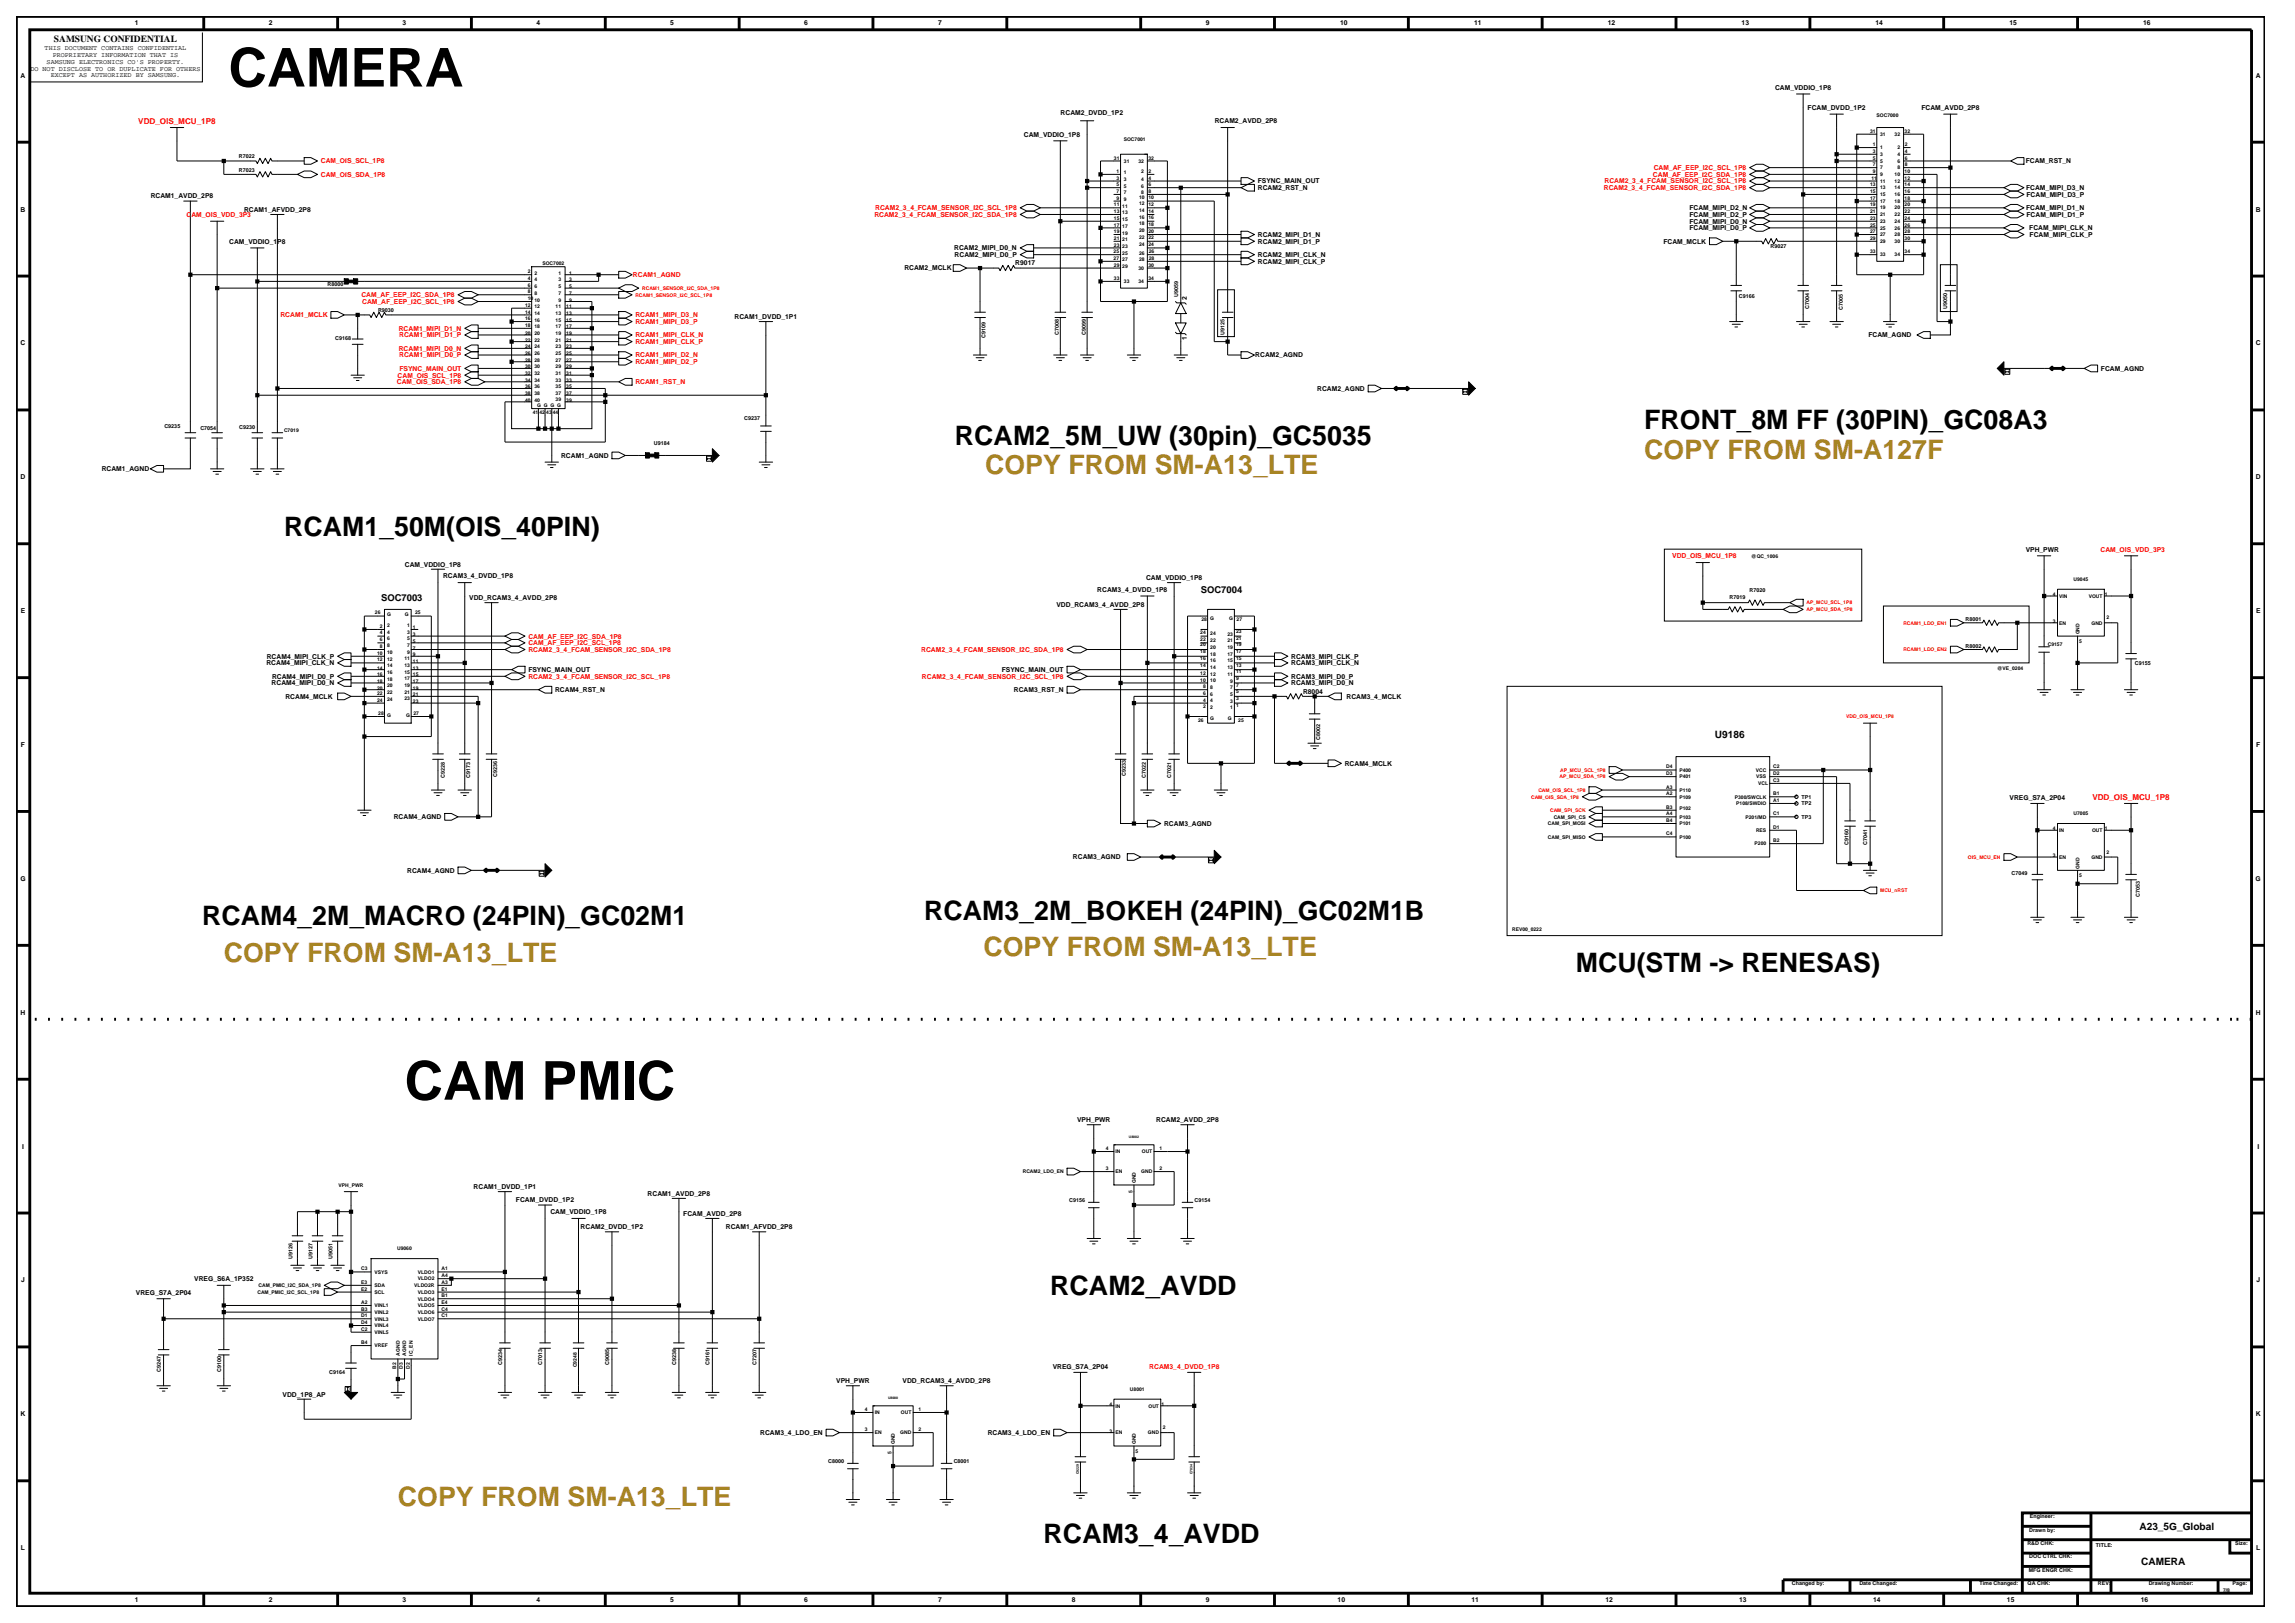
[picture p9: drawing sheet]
<svg xmlns="http://www.w3.org/2000/svg" width="420mm" height="297mm" viewBox="0 0 420 297" stroke-linecap="round" stroke-linejoin="round" font-family="sans-serif">
<defs><g id="words">
<g font-size="9.8">
<text x="41.8" y="15.8">CAMERA</text>
<text x="74" y="201.2">CAM PMIC</text>
</g>
<g font-size="4.9">
<text x="174.8" y="81.5">RCAM2_5M_UW (30pin)_GC5035</text>
<text x="300.9" y="78.4">FRONT_8M FF (30PIN)_GC08A3</text>
<text x="52" y="98">RCAM1_50M(OIS_40PIN)</text>
<text x="37" y="169.3">RCAM4_2M_MACRO (24PIN)_GC02M1</text>
<text x="169.1" y="168.4">RCAM3_2M_BOKEH (24PIN)_GC02M1B</text>
<text x="288.4" y="177.9">MCU(STM -&gt; RENESAS)</text>
<text x="192.2" y="237">RCAM2_AVDD</text>
<text x="191" y="282.3">RCAM3_4_AVDD</text>
</g>
<g font-size="4.9" fill="#a78423">
<text x="300.9" y="83.9">COPY FROM SM-A127F</text>
<text x="180.3" y="86.7">COPY FROM SM-A13_LTE</text>
<text x="41" y="176.1">COPY FROM SM-A13_LTE</text>
<text x="180" y="174.9">COPY FROM SM-A13_LTE</text>
<text x="72.8" y="275.6">COPY FROM SM-A13_LTE</text>
</g>
<g font-size="1.9">
<text x="313.8" y="135.1">U9186</text>
<text x="391.5" y="279.9">A23_5G_Global</text>
<text x="391.8" y="286.3">CAMERA</text>
</g>
<g font-size="1.7">
<text x="9.9" y="7.7">SAMSUNG CONFIDENTIAL</text>
<text x="69.7" y="110">SOC7003</text>
<text x="219.8" y="108.5">SOC7004</text>
</g>
<g font-size="1.5" fill="#f00">
<text x="25.3" y="22.6">VDD_OIS_MCU_1P8</text>
<text x="382.9" y="146.3">VDD_OIS_MCU_1P8</text>
</g>
<g font-size="1.2">
<text x="24.7" y="4.7">1</text>
<text x="49.2" y="4.7">2</text>
<text x="73.7" y="4.7">3</text>
<text x="98.2" y="4.7">4</text>
<text x="122.7" y="4.7">5</text>
<text x="147.2" y="4.7">6</text>
<text x="171.7" y="4.7">7</text>
<text x="220.7" y="4.7">9</text>
<text x="245.3" y="4.7">10</text>
<text x="269.8" y="4.7">11</text>
<text x="294.3" y="4.7">12</text>
<text x="318.7" y="4.7">13</text>
<text x="343.2" y="4.7">14</text>
<text x="367.7" y="4.7">15</text>
<text x="392.2" y="4.7">16</text>
<text x="8.2" y="9.2">THIS DOCUMENT CONTAINS CONFIDENTIAL</text>
<text x="8.5" y="11.7">SAMSUNG ELECTRONICS CO'S PROPERTY.</text>
<text x="9.6" y="10.5">PROPRIETARY INFORMATION THAT IS</text>
<text x="3.8" y="14.2">A</text>
<text x="5.6" y="12.9">DO NOT DISCLOSE TO OR DUPLICATE FOR OTHERS</text>
<text x="9.3" y="14.1">EXCEPT AS AUTHORIZED BY SAMSUNG.</text>
<text x="324.8" y="16.4">CAM_VDDIO_1P8</text>
<text x="412.8" y="14.2">A</text>
<text x="194.1" y="21.1">RCAM2_DVDD_1P2</text>
<text x="222.3" y="22.5">RCAM2_AVDD_2P8</text>
<text x="330.8" y="20.1">FCAM_DVDD_1P2</text>
<text x="351.6" y="20.1">FCAM_AVDD_2P8</text>
<text x="187.4" y="25">CAM_VDDIO_1P8</text>
<text x="370.7" y="29.9">FCAM_RST_N</text>
<text x="230.2" y="33.6">FSYNC_MAIN_OUT</text>
<text x="230.2" y="34.8">RCAM2_RST_N</text>
<text x="370.8" y="34.8">FCAM_MIPI_D3_N</text>
<text x="3.8" y="38.7">B</text>
<text x="27.6" y="36.3">RCAM1_AVDD_2P8</text>
<text x="44.7" y="38.8">RCAM1_AFVDD_2P8</text>
<text x="309.2" y="40.9">FCAM_MIPI_D0_N</text>
<text x="309.2" y="39.7">FCAM_MIPI_D2_P</text>
<text x="309.2" y="38.5">FCAM_MIPI_D2_N</text>
<text x="370.8" y="38.5">FCAM_MIPI_D1_N</text>
<text x="370.9" y="36">FCAM_MIPI_D3_P</text>
<text x="370.9" y="39.7">FCAM_MIPI_D1_P</text>
<text x="412.8" y="38.7">B</text>
<text x="42" y="44.6">CAM_VDDIO_1P8</text>
<text x="174.6" y="45.8">RCAM2_MIPI_D0_N</text>
<text x="174.7" y="47">RCAM2_MIPI_D0_P</text>
<text x="230.2" y="47">RCAM2_MIPI_CLK_N</text>
<text x="230.2" y="44.6">RCAM2_MIPI_D1_P</text>
<text x="230.2" y="43.4">RCAM2_MIPI_D1_N</text>
<text x="304.4" y="44.6">FCAM_MCLK</text>
<text x="309.2" y="42.1">FCAM_MIPI_D0_P</text>
<text x="371.4" y="42.1">FCAM_MIPI_CLK_N</text>
<text x="371.4" y="43.4">FCAM_MIPI_CLK_P</text>
<text x="165.5" y="49.5">RCAM2_MCLK</text>
<text x="185.8" y="48.6">R9017</text>
<text x="230.2" y="48.3">RCAM2_MIPI_CLK_P</text>
<text x="134.4" y="58.4">RCAM1_DVDD_1P1</text>
<text x="217.2" y="54.9" transform="rotate(-90 217.2 54.9)">2</text>
<text x="3.8" y="63.2">C</text>
<text x="217.2" y="62.3" transform="rotate(-90 217.2 62.3)">1</text>
<text x="229.7" y="65.4">RCAM2_AGND</text>
<text x="341.9" y="61.7">FCAM_AGND</text>
<text x="412.8" y="63.2">C</text>
<text x="241.1" y="71.5">RCAM2_AGND</text>
<text x="384.5" y="67.9">FCAM_AGND</text>
<text x="102.7" y="83.8">RCAM1_AGND</text>
<text x="3.8" y="87.7">D</text>
<text x="18.6" y="86.2">RCAM1_AGND</text>
<text x="412.8" y="87.7">D</text>
<text x="370.7" y="100.9">VPH_PWR</text>
<text x="74.1" y="103.7">CAM_VDDIO_1P8</text>
<text x="81.1" y="105.8">RCAM3_4_DVDD_1P8</text>
<text x="209.7" y="106.1">CAM_VDDIO_1P8</text>
<text x="3.8" y="112.2">E</text>
<text x="85.9" y="109.8">VDD_RCAM3_4_AVDD_2P8</text>
<text x="193.3" y="111">VDD_RCAM3_4_AVDD_2P8</text>
<text x="200.8" y="108.3">RCAM3_4_DVDD_1P8</text>
<text x="412.9" y="112.2">E</text>
<text x="48.8" y="121.7">RCAM4_MIPI_CLK_N</text>
<text x="48.8" y="120.5">RCAM4_MIPI_CLK_P</text>
<text x="49.7" y="125.4">RCAM4_MIPI_D0_N</text>
<text x="49.8" y="124.2">RCAM4_MIPI_D0_P</text>
<text x="96.7" y="123">FSYNC_MAIN_OUT</text>
<text x="183.3" y="123">FSYNC_MAIN_OUT</text>
<text x="236.3" y="121.7">RCAM3_MIPI_CLK_N</text>
<text x="236.3" y="125.4">RCAM3_MIPI_D0_N</text>
<text x="236.3" y="124.2">RCAM3_MIPI_D0_P</text>
<text x="236.3" y="120.5">RCAM3_MIPI_CLK_P</text>
<text x="52.2" y="127.9">RCAM4_MCLK</text>
<text x="101.6" y="126.6">RCAM4_RST_N</text>
<text x="185.5" y="126.6">RCAM3_RST_N</text>
<text x="238.5" y="126.9">R8004</text>
<text x="246.4" y="127.9">RCAM3_4_MCLK</text>
<text x="3.8" y="136.7">F</text>
<text x="412.9" y="136.7">F</text>
<text x="246.1" y="140.1">RCAM4_MCLK</text>
<text x="72.1" y="149.9">RCAM4_AGND</text>
<text x="367.8" y="146.3">VREG_S7A_2P04</text>
<text x="213" y="151.1">RCAM3_AGND</text>
<text x="3.7" y="161.2">G</text>
<text x="74.5" y="159.7">RCAM4_AGND</text>
<text x="196.4" y="157.3">RCAM3_AGND</text>
<text x="412.8" y="161.2">G</text>
<text x="3.8" y="185.7">H</text>
<text x="412.8" y="185.7">H</text>
<text x="197.1" y="205.3">VPH_PWR</text>
<text x="211.6" y="205.3">RCAM2_AVDD_2P8</text>
<text x="4" y="210.2">I</text>
<text x="413.1" y="210.2">I</text>
<text x="86.7" y="217.6">RCAM1_DVDD_1P1</text>
<text x="94.4" y="220">FCAM_DVDD_1P2</text>
<text x="118.5" y="218.8">RCAM1_AVDD_2P8</text>
<text x="100.7" y="222.2">CAM_VDDIO_1P8</text>
<text x="106.3" y="224.9">RCAM2_DVDD_1P2</text>
<text x="125.1" y="222.5">FCAM_AVDD_2P8</text>
<text x="132.8" y="224.9">RCAM1_AFVDD_2P8</text>
<text x="3.9" y="234.7">J</text>
<text x="24.9" y="236.9">VREG_S7A_2P04</text>
<text x="35.6" y="234.5">VREG_S6A_1P352</text>
<text x="412.9" y="234.7">J</text>
<text x="192.7" y="250.4">VREG_S7A_2P04</text>
<text x="51.7" y="255.6">VDD_1P8_AP</text>
<text x="153" y="253.1">VPH_PWR</text>
<text x="165.2" y="253.1">VDD_RCAM3_4_AVDD_2P8</text>
<text x="3.8" y="259.2">K</text>
<text x="139.1" y="262.6">RCAM3_4_LDO_EN</text>
<text x="180.8" y="262.6">RCAM3_4_LDO_EN</text>
<text x="412.8" y="259.2">K</text>
<text x="3.8" y="283.7">L</text>
<text x="412.9" y="283.7">L</text>
<text x="24.7" y="293.2">1</text>
<text x="49.2" y="293.2">2</text>
<text x="73.7" y="293.2">3</text>
<text x="98.2" y="293.2">4</text>
<text x="122.7" y="293.2">5</text>
<text x="147.2" y="293.2">6</text>
<text x="171.7" y="293.2">7</text>
<text x="196.2" y="293.2">8</text>
<text x="220.7" y="293.2">9</text>
<text x="244.8" y="293.2">10</text>
<text x="269.3" y="293.2">11</text>
<text x="293.8" y="293.2">12</text>
<text x="318.3" y="293.2">13</text>
<text x="342.8" y="293.2">14</text>
<text x="367.3" y="293.2">15</text>
<text x="391.8" y="293.2">16</text>
</g>
<g font-size="1.2" fill="#f00">
<text x="58.7" y="29.9">CAM_OIS_SCL_1P8</text>
<text x="58.7" y="32.4">CAM_OIS_SDA_1P8</text>
<text x="293.5" y="34.8">RCAM2_3_4_FCAM_SENSOR_I2C_SDA_1P8</text>
<text x="293.6" y="33.6">RCAM2_3_4_FCAM_SENSOR_I2C_SCL_1P8</text>
<text x="302.5" y="32.4">CAM_AF_EEP_I2C_SDA_1P8</text>
<text x="302.6" y="31.1">CAM_AF_EEP_I2C_SCL_1P8</text>
<text x="34.1" y="39.7">CAM_OIS_VDD_3P3</text>
<text x="160" y="39.7">RCAM2_3_4_FCAM_SENSOR_I2C_SDA_1P8</text>
<text x="160.2" y="38.5">RCAM2_3_4_FCAM_SENSOR_I2C_SCL_1P8</text>
<text x="115.8" y="50.7">RCAM1_AGND</text>
<text x="51.3" y="58.1">RCAM1_MCLK</text>
<text x="66.1" y="54.4">CAM_AF_EEP_I2C_SDA_1P8</text>
<text x="66.3" y="55.6">CAM_AF_EEP_I2C_SCL_1P8</text>
<text x="116.3" y="59.3">RCAM1_MIPI_D3_P</text>
<text x="116.3" y="58.1">RCAM1_MIPI_D3_N</text>
<text x="73" y="60.5">RCAM1_MIPI_D1_N</text>
<text x="73" y="64.2">RCAM1_MIPI_D0_N</text>
<text x="73" y="61.7">RCAM1_MIPI_D1_P</text>
<text x="73" y="65.4">RCAM1_MIPI_D0_P</text>
<text x="116.3" y="63">RCAM1_MIPI_CLK_P</text>
<text x="116.3" y="61.7">RCAM1_MIPI_CLK_N</text>
<text x="116.3" y="65.4">RCAM1_MIPI_D2_N</text>
<text x="72.6" y="70.3">CAM_OIS_SDA_1P8</text>
<text x="72.8" y="69.1">CAM_OIS_SCL_1P8</text>
<text x="73.1" y="67.9">FSYNC_MAIN_OUT</text>
<text x="116.3" y="70.3">RCAM1_RST_N</text>
<text x="116.3" y="66.6">RCAM1_MIPI_D2_P</text>
<text x="384.4" y="100.9">CAM_OIS_VDD_3P3</text>
<text x="306" y="102.1">VDD_OIS_MCU_1P8</text>
<text x="96.7" y="116.8">CAM_AF_EEP_I2C_SDA_1P8</text>
<text x="96.7" y="118.1">CAM_AF_EEP_I2C_SCL_1P8</text>
<text x="96.7" y="119.3">RCAM2_3_4_FCAM_SENSOR_I2C_SDA_1P8</text>
<text x="168.6" y="119.3">RCAM2_3_4_FCAM_SENSOR_I2C_SDA_1P8</text>
<text x="96.7" y="124.2">RCAM2_3_4_FCAM_SENSOR_I2C_SCL_1P8</text>
<text x="168.7" y="124.2">RCAM2_3_4_FCAM_SENSOR_I2C_SCL_1P8</text>
<text x="210.3" y="250.5">RCAM3_4_DVDD_1P8</text>
</g>
<g font-size="1">
<text x="43.7" y="28.9">R7022</text>
<text x="43.7" y="31.4">R7023</text>
<text x="324" y="45.4">R9027</text>
<text x="60" y="52.4">R8000</text>
<text x="69.2" y="57.2">R9030</text>
<text x="215.6" y="54.3" transform="rotate(-90 215.6 54.3)">U9059</text>
<text x="318.2" y="54.6">C9166</text>
<text x="331.1" y="56.5" transform="rotate(-90 331.1 56.5)">C7004</text>
<text x="337.3" y="56.7" transform="rotate(-90 337.3 56.7)">C7005</text>
<text x="356.3" y="56.6" transform="rotate(-90 356.3 56.6)">U9050</text>
<text x="61.3" y="62.2">C9168</text>
<text x="180.4" y="61.9" transform="rotate(-90 180.4 61.9)">C9109</text>
<text x="193.8" y="61.2" transform="rotate(-90 193.8 61.2)">C7008</text>
<text x="198.7" y="61.2" transform="rotate(-90 198.7 61.2)">C9099</text>
<text x="224.1" y="61.2" transform="rotate(-90 224.1 61.2)">U9125</text>
<text x="136.2" y="76.9">C9237</text>
<text x="30.1" y="78.2">C9235</text>
<text x="36.7" y="78.7">C7054</text>
<text x="43.8" y="78.5">C9230</text>
<text x="119.6" y="81.5">U9184</text>
<text x="316.5" y="109.6">R7019</text>
<text x="320.2" y="108.3">R7020</text>
<text x="359.7" y="113.6">R8001</text>
<text x="359.7" y="118.6">R8002</text>
<text x="390.7" y="121.7">C9155</text>
<text x="241.6" y="135.4" transform="rotate(-90 241.6 135.4)">C8002</text>
<text x="81.4" y="142.3" transform="rotate(-90 81.4 142.3)">C9228</text>
<text x="86.1" y="142.3" transform="rotate(-90 86.1 142.3)">C9173</text>
<text x="91" y="142.1" transform="rotate(-90 91 142.1)">C9236</text>
<text x="206" y="142.1" transform="rotate(-90 206 142.1)">C9233</text>
<text x="209.7" y="142.3" transform="rotate(-90 209.7 142.3)">C7022</text>
<text x="214.4" y="142.3" transform="rotate(-90 214.4 142.3)">C7021</text>
<text x="329.7" y="147.4">TP2</text>
<text x="329.7" y="149.8">TP3</text>
<text x="329.7" y="146.2">TP1</text>
<text x="338.3" y="154.5" transform="rotate(-90 338.3 154.5)">C9160</text>
<text x="341.7" y="154.7" transform="rotate(-90 341.7 154.7)">C7041</text>
<text x="368.1" y="160.2">C7049</text>
<text x="391.6" y="164.2" transform="rotate(-90 391.6 164.2)">C7053</text>
<text x="195.7" y="219.9">C9156</text>
<text x="218.6" y="219.9">C9154</text>
<text x="53.5" y="230.5" transform="rotate(-90 53.5 230.5)">U9126</text>
<text x="57.2" y="230.5" transform="rotate(-90 57.2 230.5)">U9127</text>
<text x="60.9" y="230.5" transform="rotate(-90 60.9 230.5)">U9051</text>
<text x="29.4" y="251" transform="rotate(-90 29.4 251)">C9247</text>
<text x="40.4" y="251" transform="rotate(-90 40.4 251)">C9100</text>
<text x="60.3" y="251.4">C9164</text>
<text x="91.9" y="249.7" transform="rotate(-90 91.9 249.7)">C9234</text>
<text x="99.2" y="249.7" transform="rotate(-90 99.2 249.7)">C7013</text>
<text x="111.5" y="249.7" transform="rotate(-90 111.5 249.7)">C9085</text>
<text x="123.7" y="249.7" transform="rotate(-90 123.7 249.7)">C9238</text>
<text x="129.8" y="249.7" transform="rotate(-90 129.8 249.7)">C9161</text>
<text x="138.4" y="249.7" transform="rotate(-90 138.4 249.7)">C7207</text>
<text x="151.6" y="267.7">C8000</text>
<text x="174.5" y="267.7">C8001</text>
<text x="371.4" y="280.2">Drawn by:</text>
<text x="371.5" y="277.8">Engineer:</text>
<text x="371" y="282.7">R&amp;D CHK:</text>
<text x="371.3" y="287.6">MFG ENGR CHK:</text>
<text x="371.4" y="285.2">DOC CTRL CHK:</text>
<text x="383.6" y="283">TITLE:</text>
<text x="409.1" y="282.7">Size:</text>
<text x="327.9" y="290.1">Changed by:</text>
<text x="340.3" y="290.1">Date Changed:</text>
<text x="362.2" y="290.1">Time Changed:</text>
<text x="371.1" y="290.1">QA CHK:</text>
<text x="383.9" y="290.1">REV:</text>
<text x="393.2" y="290.1">Drawing Number:</text>
<text x="408.6" y="290.1">Page:</text>
</g>
<g font-size=".9">
<text x="343.4" y="21.5">SOC7000</text>
<text x="203.9" y="29.2">31</text>
<text x="205.6" y="25.8">SOC7001</text>
<text x="205.7" y="29.8">31</text>
<text x="208.3" y="29.8">32</text>
<text x="210.2" y="29.2">32</text>
<text x="342.2" y="24.3">31</text>
<text x="342.7" y="29.2">5</text>
<text x="342.7" y="28">3</text>
<text x="342.7" y="26.8">1</text>
<text x="344.1" y="24.9">31</text>
<text x="344.1" y="29.8">5</text>
<text x="344.1" y="28.5">3</text>
<text x="344.1" y="27.3">1</text>
<text x="346.7" y="24.9">32</text>
<text x="347.2" y="28.5">4</text>
<text x="347.2" y="29.8">6</text>
<text x="347.2" y="27.3">2</text>
<text x="348.6" y="24.3">32</text>
<text x="348.6" y="28">4</text>
<text x="348.6" y="29.2">6</text>
<text x="348.6" y="26.8">2</text>
<text x="204.3" y="34.1">5</text>
<text x="204.3" y="35.3">7</text>
<text x="204.3" y="32.9">3</text>
<text x="204.3" y="31.7">1</text>
<text x="205.7" y="35.6">7</text>
<text x="205.7" y="34.3">5</text>
<text x="205.7" y="33.1">3</text>
<text x="205.7" y="31.9">1</text>
<text x="208.8" y="35.6">8</text>
<text x="208.8" y="33.1">4</text>
<text x="208.8" y="34.3">6</text>
<text x="208.8" y="31.7">2</text>
<text x="210.2" y="35.3">8</text>
<text x="210.2" y="32.9">4</text>
<text x="210.2" y="34.1">6</text>
<text x="210.2" y="31.6">2</text>
<text x="342.2" y="34.1">13</text>
<text x="342.2" y="35.3">15</text>
<text x="342.5" y="32.9">11</text>
<text x="342.7" y="31.7">9</text>
<text x="342.7" y="30.4">7</text>
<text x="344.1" y="32.2">9</text>
<text x="344.1" y="31">7</text>
<text x="344.1" y="33.4">11</text>
<text x="344.1" y="34.7">13</text>
<text x="344.1" y="35.9">15</text>
<text x="346.7" y="32.2">10</text>
<text x="346.7" y="33.4">12</text>
<text x="346.7" y="34.7">14</text>
<text x="346.7" y="35.9">16</text>
<text x="347.2" y="31">8</text>
<text x="348.6" y="31.7">10</text>
<text x="348.6" y="32.9">12</text>
<text x="348.6" y="34.1">14</text>
<text x="348.6" y="35.3">16</text>
<text x="348.6" y="30.4">8</text>
<text x="203.9" y="41.5">17</text>
<text x="203.9" y="37.8">11</text>
<text x="203.9" y="39">13</text>
<text x="203.9" y="40.2">15</text>
<text x="204.3" y="36.5">9</text>
<text x="205.4" y="41.7">17</text>
<text x="205.4" y="38">11</text>
<text x="205.4" y="39.2">13</text>
<text x="205.4" y="40.5">15</text>
<text x="205.7" y="36.8">9</text>
<text x="208.5" y="40">16</text>
<text x="208.5" y="41.3">18</text>
<text x="208.5" y="36.4">10</text>
<text x="208.5" y="37.6">12</text>
<text x="208.5" y="38.8">14</text>
<text x="210.2" y="40.2">16</text>
<text x="210.2" y="41.4">18</text>
<text x="210.2" y="36.5">10</text>
<text x="210.2" y="37.7">12</text>
<text x="210.2" y="38.9">14</text>
<text x="342.2" y="41.5">25</text>
<text x="342.2" y="37.8">19</text>
<text x="342.2" y="39">21</text>
<text x="342.2" y="40.2">23</text>
<text x="342.2" y="36.5">17</text>
<text x="344.1" y="42">25</text>
<text x="344.1" y="38.3">19</text>
<text x="344.1" y="39.6">21</text>
<text x="344.1" y="40.8">23</text>
<text x="344.1" y="37.1">17</text>
<text x="346.7" y="42">26</text>
<text x="346.7" y="37.1">18</text>
<text x="346.7" y="38.3">20</text>
<text x="346.7" y="39.6">22</text>
<text x="346.7" y="40.8">24</text>
<text x="348.6" y="41.5">26</text>
<text x="348.6" y="36.5">18</text>
<text x="348.6" y="37.8">20</text>
<text x="348.6" y="39">22</text>
<text x="348.6" y="40.2">24</text>
<text x="203.8" y="46.4">25</text>
<text x="203.8" y="47.6">27</text>
<text x="203.9" y="42.7">19</text>
<text x="203.9" y="43.9">21</text>
<text x="203.9" y="45.1">23</text>
<text x="205.4" y="45.4">23</text>
<text x="205.4" y="46.6">25</text>
<text x="205.4" y="47.8">27</text>
<text x="205.4" y="42.9">19</text>
<text x="205.4" y="44.2">21</text>
<text x="208.5" y="44.9">24</text>
<text x="208.5" y="46.6">26</text>
<text x="208.5" y="47.8">28</text>
<text x="208.5" y="42.5">20</text>
<text x="208.5" y="43.7">22</text>
<text x="210.2" y="45.1">24</text>
<text x="210.2" y="42.6">20</text>
<text x="210.2" y="43.8">22</text>
<text x="210.2" y="46.4">26</text>
<text x="210.2" y="47.6">28</text>
<text x="342.2" y="46.4">33</text>
<text x="342.2" y="42.7">27</text>
<text x="342.2" y="43.9">29</text>
<text x="344.1" y="46.9">33</text>
<text x="344.1" y="43.2">27</text>
<text x="344.1" y="44.4">29</text>
<text x="346.7" y="46.9">34</text>
<text x="346.7" y="43.2">28</text>
<text x="346.7" y="44.4">30</text>
<text x="348.6" y="46.4">34</text>
<text x="348.6" y="42.7">28</text>
<text x="348.6" y="43.9">30</text>
<text x="96.6" y="53.7">8</text>
<text x="96.6" y="51.3">4</text>
<text x="96.6" y="52.5">6</text>
<text x="96.6" y="50">2</text>
<text x="97.8" y="53.9">8</text>
<text x="97.8" y="51.5">4</text>
<text x="97.8" y="52.7">6</text>
<text x="97.8" y="50.3">2</text>
<text x="99.3" y="48.6">SOC7002</text>
<text x="102.2" y="52.7">5</text>
<text x="102.2" y="53.9">7</text>
<text x="102.2" y="51.5">3</text>
<text x="102.2" y="50.3">1</text>
<text x="104.1" y="52.7">5</text>
<text x="104.1" y="53.9">7</text>
<text x="104.1" y="51.5">3</text>
<text x="104.1" y="50.3">1</text>
<text x="203.9" y="51.3">33</text>
<text x="203.9" y="48.8">29</text>
<text x="205.4" y="49.1">29</text>
<text x="205.7" y="51.8">33</text>
<text x="208.3" y="49.4">30</text>
<text x="208.3" y="51.8">34</text>
<text x="210.2" y="48.8">30</text>
<text x="210.2" y="51.3">34</text>
<text x="96.1" y="58.6">16</text>
<text x="96.1" y="59.8">18</text>
<text x="96.1" y="56.1">12</text>
<text x="96.1" y="57.4">14</text>
<text x="96.6" y="54.9">10</text>
<text x="97.8" y="58.8">16</text>
<text x="97.8" y="55.2">10</text>
<text x="97.8" y="56.4">12</text>
<text x="97.8" y="57.6">14</text>
<text x="101.7" y="58.8">15</text>
<text x="101.7" y="56.4">11</text>
<text x="101.7" y="57.6">13</text>
<text x="102.2" y="55.2">9</text>
<text x="103.6" y="58.8">15</text>
<text x="103.6" y="56.4">11</text>
<text x="103.6" y="57.6">13</text>
<text x="104.1" y="55.2">9</text>
<text x="96.1" y="62.5">22</text>
<text x="96.1" y="63.7">24</text>
<text x="96.1" y="65">26</text>
<text x="96.1" y="61.3">20</text>
<text x="97.8" y="62.5">22</text>
<text x="97.8" y="63.7">24</text>
<text x="97.8" y="65">26</text>
<text x="97.8" y="60.1">18</text>
<text x="97.8" y="61.3">20</text>
<text x="101.7" y="63.7">23</text>
<text x="101.7" y="65">25</text>
<text x="101.7" y="60.1">17</text>
<text x="101.7" y="61.3">19</text>
<text x="101.7" y="62.5">21</text>
<text x="103.6" y="63.7">23</text>
<text x="103.6" y="65">25</text>
<text x="103.6" y="60.1">17</text>
<text x="103.6" y="61.3">19</text>
<text x="103.6" y="62.5">21</text>
<text x="96.1" y="67.4">30</text>
<text x="96.1" y="68.7">32</text>
<text x="96.1" y="69.9">34</text>
<text x="96.1" y="71.1">36</text>
<text x="96.1" y="66.2">28</text>
<text x="97.8" y="67.4">30</text>
<text x="97.8" y="68.7">32</text>
<text x="97.8" y="69.9">34</text>
<text x="97.8" y="71.1">36</text>
<text x="97.8" y="66.2">28</text>
<text x="101.7" y="68.7">31</text>
<text x="101.7" y="69.9">33</text>
<text x="101.7" y="71.1">35</text>
<text x="101.7" y="66.2">27</text>
<text x="101.7" y="67.4">29</text>
<text x="103.6" y="68.7">31</text>
<text x="103.6" y="69.9">33</text>
<text x="103.6" y="71.1">35</text>
<text x="103.6" y="66.2">27</text>
<text x="103.6" y="67.4">29</text>
<text x="96.1" y="72.3">38</text>
<text x="96.1" y="73.5">40</text>
<text x="97.5" y="75.7">41</text>
<text x="97.8" y="72.3">38</text>
<text x="97.8" y="73.5">40</text>
<text x="98.3" y="74.4">G G G G</text>
<text x="98.7" y="75.7">42</text>
<text x="100" y="75.7">43</text>
<text x="101.2" y="75.7">44</text>
<text x="101.7" y="72.3">37</text>
<text x="101.7" y="73.3">39</text>
<text x="103.6" y="72.3">37</text>
<text x="103.6" y="73.5">39</text>
<text x="52" y="79.1">C7019</text>
<text x="320.5" y="102">@QC_1006</text>
<text x="379.5" y="106.3">U9045</text>
<text x="68.6" y="112.4">26</text>
<text x="70.9" y="112.7">G</text>
<text x="74.1" y="112.7">G</text>
<text x="76" y="112.4">25</text>
<text x="219.9" y="113.7">28</text>
<text x="221.5" y="113.4">G</text>
<text x="224.9" y="113.4">G</text>
<text x="226.3" y="113.7">27</text>
<text x="375.7" y="114">3</text>
<text x="375.7" y="109.1">4</text>
<text x="376.8" y="109.4">VIN</text>
<text x="382.2" y="109.4">VOUT</text>
<text x="385.2" y="109.1">1</text>
<text x="385.5" y="113.3">2</text>
<text x="69" y="119.8">10</text>
<text x="69.5" y="116.1">4</text>
<text x="69.5" y="117.3">6</text>
<text x="69.5" y="118.6">8</text>
<text x="69.5" y="114.9">2</text>
<text x="70.9" y="116">4</text>
<text x="70.9" y="117.2">6</text>
<text x="70.9" y="118.4">8</text>
<text x="70.9" y="114.7">2</text>
<text x="70.9" y="119.6">10</text>
<text x="74.5" y="119.6">9</text>
<text x="74.5" y="115.9">3</text>
<text x="74.5" y="117.1">5</text>
<text x="74.5" y="118.4">7</text>
<text x="74.5" y="114.7">1</text>
<text x="75.6" y="116.4">3</text>
<text x="75.6" y="117.6">5</text>
<text x="75.6" y="118.9">7</text>
<text x="75.6" y="115.2">1</text>
<text x="219.7" y="118.3">20</text>
<text x="219.7" y="117.3">22</text>
<text x="219.7" y="116.1">24</text>
<text x="219.7" y="119.5">18</text>
<text x="221.5" y="118.7">20</text>
<text x="221.5" y="117.5">22</text>
<text x="221.5" y="116.3">24</text>
<text x="221.5" y="120">18</text>
<text x="224.6" y="118.8">19</text>
<text x="224.6" y="117.6">21</text>
<text x="224.6" y="116.3">23</text>
<text x="226.2" y="118.3">19</text>
<text x="226.2" y="117.1">21</text>
<text x="226.2" y="115.8">23</text>
<text x="226.2" y="119.5">17</text>
<text x="374.8" y="118.3">C9157</text>
<text x="376.8" y="114.3">EN</text>
<text x="380.5" y="117.6">5</text>
<text x="380.5" y="116.1" transform="rotate(-90 380.5 116.1)">GND</text>
<text x="382.8" y="114.3">GND</text>
<text x="69" y="122.5">14</text>
<text x="69" y="123.8">16</text>
<text x="69" y="125">18</text>
<text x="69" y="121">12</text>
<text x="70.9" y="125.8">20</text>
<text x="70.9" y="120.9">12</text>
<text x="70.9" y="122.1">14</text>
<text x="70.9" y="123.3">16</text>
<text x="70.9" y="124.5">18</text>
<text x="74" y="122">13</text>
<text x="74" y="123.3">15</text>
<text x="74" y="124.5">17</text>
<text x="74" y="125.7">19</text>
<text x="74" y="120.8">11</text>
<text x="75.6" y="120.1">9</text>
<text x="75.6" y="122.5">13</text>
<text x="75.6" y="123.8">15</text>
<text x="75.6" y="125">17</text>
<text x="75.6" y="121.3">11</text>
<text x="219.7" y="123.5">12</text>
<text x="219.7" y="122">14</text>
<text x="219.7" y="120.7">16</text>
<text x="219.7" y="124.7">10</text>
<text x="220.2" y="125.9">8</text>
<text x="221.5" y="123.6">12</text>
<text x="221.5" y="122.4">14</text>
<text x="221.5" y="121.2">16</text>
<text x="221.5" y="124.8">10</text>
<text x="224.6" y="123.7">11</text>
<text x="224.6" y="122.5">13</text>
<text x="224.6" y="121.2">15</text>
<text x="224.6" y="120">17</text>
<text x="225.1" y="124.9">9</text>
<text x="226.2" y="124.4">9</text>
<text x="226.2" y="125.6">7</text>
<text x="226.2" y="123.2">11</text>
<text x="226.2" y="122">13</text>
<text x="226.2" y="120.7">15</text>
<text x="365.5" y="122.5">@VE_0204</text>
<text x="69" y="126.2">20</text>
<text x="69" y="127.2">22</text>
<text x="69" y="128.4">24</text>
<text x="69.2" y="130.8">28</text>
<text x="70.9" y="131.1">G</text>
<text x="70.9" y="127">22</text>
<text x="70.9" y="128.2">24</text>
<text x="74" y="126.9">21</text>
<text x="74" y="128.2">23</text>
<text x="74.3" y="131.1">G</text>
<text x="75.6" y="127.4">21</text>
<text x="75.6" y="128.7">23</text>
<text x="75.6" y="126.2">19</text>
<text x="75.7" y="130.8">27</text>
<text x="220.2" y="128.4">4</text>
<text x="220.2" y="127.2">6</text>
<text x="220.2" y="129.6">2</text>
<text x="221.5" y="126.1">8</text>
<text x="221.5" y="131.8">G</text>
<text x="221.5" y="128.5">4</text>
<text x="221.5" y="127.3">6</text>
<text x="221.5" y="129.8">2</text>
<text x="224.7" y="131.8">G</text>
<text x="225.1" y="128.6">3</text>
<text x="225.1" y="127.4">5</text>
<text x="225.1" y="126.1">7</text>
<text x="225.1" y="129.8">1</text>
<text x="226.2" y="128.1">3</text>
<text x="226.2" y="126.9">5</text>
<text x="226.2" y="129.3">1</text>
<text x="219.3" y="132">26</text>
<text x="226.6" y="132">25</text>
<text x="304.9" y="141.8">D3</text>
<text x="304.9" y="140.6">D4</text>
<text x="307.3" y="142.4">P401</text>
<text x="307.3" y="141.2">P400</text>
<text x="321.3" y="141.2">VCC</text>
<text x="321.4" y="142.4">VSS</text>
<text x="321.7" y="143.7">VCL</text>
<text x="324.5" y="140.6">C2</text>
<text x="324.5" y="143.1">C3</text>
<text x="324.5" y="141.8">D2</text>
<text x="284.3" y="149.8">CAM_SPI_CS</text>
<text x="304.9" y="148">B3</text>
<text x="304.9" y="145.5">A2</text>
<text x="304.9" y="144.3">A3</text>
<text x="304.9" y="149.2">A4</text>
<text x="307.3" y="148.3">P102</text>
<text x="307.3" y="146.1">P109</text>
<text x="307.3" y="144.9">P110</text>
<text x="307.3" y="149.8">P103</text>
<text x="317.5" y="146.1">P300/SWCLK</text>
<text x="317.7" y="147.3">P108/SWDIO</text>
<text x="319.4" y="149.8">P201/MD</text>
<text x="324.5" y="149.2">C1</text>
<text x="324.5" y="146.7">A1</text>
<text x="324.5" y="145.5">B1</text>
<text x="379.5" y="149.2">U7005</text>
<text x="283.3" y="151">CAM_SPI_MOSI</text>
<text x="283.3" y="153.5">CAM_SPI_MISO</text>
<text x="304.9" y="150.4">B4</text>
<text x="304.9" y="152.9">C4</text>
<text x="307.3" y="151">P101</text>
<text x="307.3" y="153.5">P100</text>
<text x="321.1" y="154.7">P200</text>
<text x="321.4" y="152.3">RES</text>
<text x="324.5" y="154.1">B2</text>
<text x="324.5" y="151.6">D1</text>
<text x="375.7" y="151.9">4</text>
<text x="376.8" y="152.3">IN</text>
<text x="382.9" y="152.3">OUT</text>
<text x="385.2" y="151.9">1</text>
<text x="375.7" y="156.8">3</text>
<text x="376.8" y="157.2">EN</text>
<text x="380.5" y="160.5">5</text>
<text x="380.5" y="159" transform="rotate(-90 380.5 159)">GND</text>
<text x="382.8" y="157.2">GND</text>
<text x="385.5" y="156.2">2</text>
<text x="276.7" y="170.3">REV00_0222</text>
<text x="187.2" y="214.7">RCAM2_LDO_EN</text>
<text x="202.4" y="214.1">3</text>
<text x="202.4" y="210.4">4</text>
<text x="204.2" y="214.7">EN</text>
<text x="204.2" y="211">IN</text>
<text x="208.9" y="214.7">GND</text>
<text x="209" y="211">OUT</text>
<text x="212.2" y="210.4">1</text>
<text x="212.2" y="214.1">2</text>
<text x="62" y="217.2">VPH_PWR</text>
<text x="207.2" y="218.3" transform="rotate(-90 207.2 218.3)">5</text>
<text x="207.9" y="216.5" transform="rotate(-90 207.9 216.5)">GND</text>
<text x="66.1" y="232.5">C3</text>
<text x="68.5" y="233.1">VSYS</text>
<text x="72.7" y="228.8">U9060</text>
<text x="76.5" y="233.1">VLDO1</text>
<text x="80.8" y="232.5">A1</text>
<text x="80.8" y="233.7">A4</text>
<text x="47.1" y="236.8">CAM_PMIC_I2C_SCL_1P8</text>
<text x="47.3" y="235.5">CAM_PMIC_I2C_SDA_1P8</text>
<text x="66.1" y="239.8">B3</text>
<text x="66.1" y="238.6">A2</text>
<text x="66.1" y="236.1">E2</text>
<text x="66.1" y="234.9">E3</text>
<text x="68.5" y="236.8">SCL</text>
<text x="68.5" y="235.5">SDA</text>
<text x="68.5" y="239.2">VINL1</text>
<text x="75.8" y="235.5">VLDO2R</text>
<text x="76.5" y="236.8">VLDO3</text>
<text x="76.5" y="239.2">VLDO5</text>
<text x="76.5" y="234.3">VLDO2</text>
<text x="76.5" y="238">VLDO4</text>
<text x="80.8" y="239.8">C4</text>
<text x="80.8" y="234.9">A3</text>
<text x="80.8" y="237.4">B1</text>
<text x="80.8" y="236.1">E1</text>
<text x="80.8" y="238.6">E4</text>
<text x="66.1" y="242.3">D4</text>
<text x="66.1" y="245.9">B4</text>
<text x="66.1" y="243.5">C2</text>
<text x="66.1" y="241">D1</text>
<text x="68.5" y="242.9">VINL4</text>
<text x="68.5" y="240.4">VINL2</text>
<text x="68.5" y="244.1">VINL5</text>
<text x="68.5" y="241.6">VINL3</text>
<text x="76.5" y="241.6">VLDO7</text>
<text x="76.5" y="240.4">VLDO6</text>
<text x="80.8" y="241">C1</text>
<text x="68.5" y="246.6">VREF</text>
<text x="72.5" y="250.5" transform="rotate(-90 72.5 250.5)">B2</text>
<text x="73.1" y="248.1" transform="rotate(-90 73.1 248.1)">AGND</text>
<text x="73.7" y="250.5" transform="rotate(-90 73.7 250.5)">D3</text>
<text x="74.4" y="248.1" transform="rotate(-90 74.4 248.1)">AGND</text>
<text x="75" y="250.5" transform="rotate(-90 75 250.5)">D2</text>
<text x="75.6" y="248.1" transform="rotate(-90 75.6 248.1)">IC_EN</text>
<text x="105.6" y="250.2" transform="rotate(-90 105.6 250.2)">C9248</text>
<text x="203" y="257.2">4</text>
<text x="204.2" y="257.6">IN</text>
<text x="206.8" y="254.5">U8001</text>
<text x="210.2" y="257.6">OUT</text>
<text x="212.5" y="257.2">1</text>
<text x="158.3" y="261.9">3</text>
<text x="158.3" y="258.2">4</text>
<text x="160.1" y="262.5">EN</text>
<text x="160.1" y="258.8">IN</text>
<text x="164.8" y="262.5">GND</text>
<text x="164.9" y="258.8">OUT</text>
<text x="168.1" y="258.2">1</text>
<text x="168.1" y="261.9">2</text>
<text x="203" y="262.1">3</text>
<text x="204.2" y="262.5">EN</text>
<text x="210.1" y="262.5">GND</text>
<text x="212.8" y="261.5">2</text>
<text x="163.2" y="266.1" transform="rotate(-90 163.2 266.1)">5</text>
<text x="163.8" y="264.3" transform="rotate(-90 163.8 264.3)">GND</text>
<text x="207.8" y="265.8">5</text>
<text x="207.9" y="264.3" transform="rotate(-90 207.9 264.3)">GND</text>
<text x="406.8" y="291.2">7/8</text>
</g>
<g font-size=".9" fill="#f00">
<text x="117.5" y="53.1">RCAM1_SENSOR_I2C_SDA_1P8</text>
<text x="116.3" y="54.3">RCAM1_SENSOR_I2C_SCL_1P8</text>
<text x="330.6" y="111.8">AP_MCU_SDA_1P8</text>
<text x="330.6" y="110.6">AP_MCU_SCL_1P8</text>
<text x="348.3" y="119.2">RCAM1_LDO_EN2</text>
<text x="348.3" y="114.3">RCAM1_LDO_EN1</text>
<text x="337.9" y="131.4">VDD_OIS_MCU_1P8</text>
<text x="285.4" y="142.4">AP_MCU_SDA_1P8</text>
<text x="285.5" y="141.2">AP_MCU_SCL_1P8</text>
<text x="280.2" y="146.1">CAM_OIS_SDA_1P8</text>
<text x="281.5" y="144.9">CAM_OIS_SCL_1P8</text>
<text x="283.7" y="148.6">CAM_SPI_SCK</text>
<text x="360.1" y="157.2">OIS_MCU_EN</text>
<text x="344.1" y="163.3">MCU_nRST</text>
</g>
<g font-size=".6">
<text x="206.6" y="208.3">U8002</text>
<text x="162.5" y="256">U8000</text>
<text x="197.4" y="269.8" transform="rotate(-90 197.4 269.8)">C9229</text>
<text x="218.2" y="269.8" transform="rotate(-90 218.2 269.8)">C7034</text>
</g>
</g></defs>
<!-- layer: MFD Layer /idea/tmp/Extended-Print.sj47.park.sheet8.92.mfd -->
<g fill="none" stroke="#000" stroke-width=".18">
<path d="M37 5.9v9.1h-31.5M328.8 17.2h2.4M330 17.2v35M31.2 23.3h2.4M32.4 23.3v6.2h14.4l.3 .4 .5-.9 .5 .9 .5-.9 .5 .9 .4-.9 .3 .5h5.9M33.6 36.8h2.5M34.8 36.8v13.5h62.5M41 29.5v2.4h5.8l.3 .5 .5-1 .5 1 .5-1 .5 1 .4-1 .3 .5h4.6M49.5 39.2h2.5M50.8 39.2v31.9h46.5M54.4 31.9l1.3-.6h1.2l1.2 .6-1.2 .6h-1.2zM55.7 28.8h1.2l1.2 .7-1.2 .6h-1.2z"/>
<path d="M186.7 38l1.2-.6h1.3l1.2 .6-1.2 .6h-1.3zM186.7 39.2l1.2-.6h1.3l1.2 .6-1.2 .7h-1.3zM190.4 38h14.7M190.4 39.2h14.7M192.8 25.8h2.5M194 25.8v31.3M197.7 22.1h2.5M198.9 33.1h6.2M198.9 34.3h6.2M198.9 22.1v35M201.4 31.9h3.7M203.9 35.6h1.2"/>
<path d="M203.9 36.8h1.2M205.1 28.2h4.9v24.5h-4.9zM205.1 29.5h-3.7v25.7h12.2v-25.7h-3.6M209.5 28.2h.5M210 31.9h1.2M210 33.1h17.1M210 34.3h17.1M210 35.6h14.7M210 36.8h12.2v25.7h2.5M210 38h3.6M210 39.2h1.2M216.1 34.3v21.1"/>
<path d="M223.4 23.3h2.5M224.7 23.3v33.8M227.1 34.3l1.2-.6h1.3v1.3h-1.3zM227.1 32.5h1.2l1.3 .6-1.3 .6h-1.2zM320.2 34.3l1.2-.6h1.3l1.2 .6-1.2 .7h-1.3zM320.2 33.1l1.2-.6h1.3l1.2 .6-1.2 .6h-1.3zM320.2 31.9l1.2-.6h1.3l1.2 .6-1.2 .6h-1.3zM320.2 30.7l1.2-.6h1.3l1.2 .6-1.2 .6h-1.3zM320.2 39.2l1.2-.6h1.3l1.2 .6-1.2 .7h-1.3zM320.2 38l1.2-.6h1.3l1.2 .6-1.2 .6h-1.3zM323.9 31.9h19.6M323.9 34.3h19.6"/>
<path d="M323.9 38h19.6M323.9 33.1h19.6M323.9 39.2h19.6M323.9 30.7h19.6M330 35.6h13.5M334.9 20.9h2.4M336.1 28.2h7.4M336.1 20.9v31.3M336.1 29.5h7.4M339.8 36.8h3.7M339.8 27h3.7M343.5 23.3h4.9v24.5h-4.9z"/>
<path d="M343.5 24.6h-3.7v2.4M347.9 23.3h.5M348.4 28.2h1.2M348.4 31.9h6.1v26.9h2.4M348.4 33.1h3.6M348.4 34.3h18.3M348.4 35.6h18.3M348.4 36.8h3.6M348.4 38h18.3M348.4 39.2h18.3M348.4 29.5h19.6M348.4 27h1.2"/>
<path d="M348.4 30.7h8.5M348.4 24.6h3.6v25.7h-12.2v-23.3M355.7 20.9h2.5M356.9 20.9v31.3M366.7 34.3l1.3-.6h1.2l1.2 .6-1.2 .7h-1.2zM366.7 35.6l1.3-.6h1.2l1.2 .6-1.2 .6h-1.2zM366.7 39.2l1.3-.6h1.2l1.2 .6-1.2 .7h-1.2zM366.7 38l1.3-.6h1.2l1.2 .6-1.2 .6h-1.2zM368 29.5l1.2-.7h1.2v1.3h-1.2zM34.8 50.3v28.9M38.5 40.5h2.5M39.7 40.5v38.7"/>
<path d="M39.7 52.7h57.6M45.9 45.4h2.4M47.1 51.5h15.9M47.1 45.4v33.8M60.6 57h1.2l1.2 .6-1.2 .6h-1.2zM63 57.6h4.7l.2 .5 .5-1 .5 1 .5-1 .5 1 .5-1 .2 .5h26.7M65.5 57.6v4.4M65.5 51.5h31.8M83.8 55.2l1.3-.6h1.2l1.2 .6-1.2 .6h-1.2zM83.8 53.9l1.3-.6h1.2l1.2 .6-1.2 .7h-1.2zM87.5 55.2h9.8M87.5 53.9h9.8"/>
<path d="M93.6 58.8h3.7M97.3 48.8h6.1v26h-6.1zM97.3 56.4h-3.7v9.8M103.4 58.8h9.8M103.4 56.4h4.9M103.4 55.2h4.9v13.5M103.4 53.9h9.8M103.4 52.7h9.8M103.4 57.6h9.8M103.4 50.3h9.8M109.6 50.3v1.2h-6.2M113.2 52.7l1.2-.6h1.3l1.2 .6-1.2 .6h-1.3z"/>
<path d="M113.2 53.3h1.2l1.3 .6-1.3 .7h-1.2zM113.2 57h1.2l1.3 .6-1.3 .6h-1.2zM113.2 58.2h1.2l1.3 .6-1.3 .7h-1.2zM113.2 49.7h1.2l1.3 .6-1.3 .6h-1.2zM138.9 58.8h2.5M140.2 58.8v19.1M174.4 48.4h1.3l1.2 .7-1.2 .6h-1.3zM176.9 49.1h5.9l.2 .4 .5-.9 .5 .9 .5-.9 .5 .9 .5-.9 .2 .5h19.4M178.4 57.1h1.9M178.4 58.1h1.9M179.4 49.1v8M179.4 58.1v6.9"/>
<path d="M186.7 45.4l1.2-.6h1.3v1.2h-1.3zM186.7 46.6l1.2-.6h1.3v1.2h-1.3zM189.2 45.4h15.9M189.2 46.6h15.9M193.1 58.1h1.9M193.1 57.1h1.9M194 40.5h11.1M194 58.1v6.9M198 58.1h1.9M198 57.1h1.9M198.9 58.1v6.9M201.4 41.7h3.7"/>
<path d="M201.4 47.8h3.7M201.4 51.5h3.7M203.9 42.9h1.2M203.9 44.2h1.2M207.5 55.2v9.8M210 40.5h1.2M210 41.7h3.6M210 42.9h17.1M210 44.2h17.1M210 45.4h3.6M210 46.6h17.1M210 47.8h17.1"/>
<path d="M210 49.1h3.6M210 51.5h3.6M215.1 59.1h2l-1 1.9zM215.1 55.2l.3 .2h1.4l.3 .3M216.1 55.4l1 2h-2zM216.1 57.4v1.7M222.8 53h3.1v8.6h-3.1zM223.7 58.1h2M223.7 57.1h2M224.7 58.1v6.9h2.4M227.1 43.5h1.2l1.3 .7-1.3 .6h-1.2zM227.1 47.2h1.2l1.3 .6-1.3 .6h-1.2z"/>
<path d="M227.1 46h1.2l1.3 .6-1.3 .6h-1.2zM227.1 42.3h1.2l1.3 .6-1.3 .6h-1.2zM312.8 43.5h1.3l1.2 .7-1.2 .6h-1.3zM315.3 44.2h7.1l.3 .4 .4-.9 .5 .9 .5-.9 .5 .9 .5-.9 .2 .5h18.2M316.5 58.8h2.5M316.8 53.2h1.9M316.8 52.2h1.9M317 59.3h1.5M317.5 59.8h.5M317.7 44.2v8M317.7 53.2v5.6M320.2 41.7l1.2-.6h1.3l1.2 .6-1.2 .6h-1.3z"/>
<path d="M320.2 40.5l1.2-.6h1.3l1.2 .6-1.2 .6h-1.3zM323.9 40.5h19.6M323.9 41.7h19.6M328.8 58.8h2.4M329 53.2h2M329 52.2h2M329.3 59.3h1.4M329.7 59.8h.5M330 53.2v5.6M334.9 58.8h2.4M335.1 53.2h2M335.1 52.2h2"/>
<path d="M335.4 59.3h1.4M335.9 59.8h.5M336.1 53.2v5.6M339.8 42.9h3.7M339.8 46.6h3.7M344.7 58.8h2.4M345.2 59.3h1.5M345.7 59.8h.5M345.9 50.3v8.5M348.4 40.5h3.6M348.4 41.7h18.3M348.4 42.9h18.3"/>
<path d="M348.4 44.2h3.6M348.4 46.6h3.6M355.1 48.4h3.1v8.6h-3.1zM356 53.2h1.9M356 52.2h1.9M356.9 58.8v2.5h-3.6M356.9 53.2v5.6M366.7 42.9l1.3-.6h1.2l1.2 .6-1.2 .6h-1.2zM366.7 41.7l1.3-.6h1.2l1.2 .6-1.2 .6h-1.2zM33.9 79.2h1.9M38.8 79.2h1.9M46.1 79.2h2"/>
<path d="M47.1 72.3h50.2M49.8 79.2h1.9M50.8 71.1v8.1M64.2 68.7h2.5M64.5 63h1.9M64.5 62h1.9M64.7 69.1h1.5M65.2 69.6h.5M65.5 63v5.7M85.1 65l1.2-.6h1.2v1.2h-1.2zM85.1 69.9l1.2-.6h1.2l1.2 .6-1.2 .6h-1.2zM85.1 68.7l1.2-.7h1.2v1.3h-1.2z"/>
<path d="M85.1 63.7l1.2-.6h1.2v1.3h-1.2zM85.1 61.3l1.2-.6h1.2v1.2h-1.2zM85.1 60.1l1.2-.6h1.2v1.2h-1.2zM85.1 67.4l1.2-.6h1.2v1.2h-1.2zM87.5 68.7h9.8M87.5 65h9.8M87.5 67.4h9.8M87.5 63.7h9.8M87.5 61.3h9.8M87.5 60.1h9.8M88.7 69.9h8.6M93.6 66.2v12.2h4.9"/>
<path d="M93.6 62.5h3.7M93.6 66.2h3.7M98.5 74.8v3.6M98.5 78.4h3.7M99.7 74.8v3.6M101 74.8v9.8M102.2 74.8v3.6M103.4 68.7h4.9M103.4 65h9.8M103.4 71.1h7.4v9.8h-18.4v-7.4h4.9M103.4 67.4h4.9M103.4 63.7h4.9"/>
<path d="M103.4 62.5h9.8M103.4 61.3h9.8M103.4 60.1h4.9M103.4 73.5h7.4M103.4 69.9h9.8M103.4 72.3h36.8M103.4 66.2h9.8M108.3 68.7v9.7h-6.1M113.2 69.9l1.2-.6h1.3v1.2h-1.3zM113.2 65.6h1.2l1.3 .6-1.3 .6h-1.2zM113.2 64.4h1.2l1.3 .6-1.3 .6h-1.2zM113.2 61.9h1.2l1.3 .6-1.3 .6h-1.2z"/>
<path d="M113.2 60.7h1.2l1.3 .6-1.3 .6h-1.2zM139.2 78.9h1.9M139.2 77.9h1.9M140.2 78.9v5.7M178.1 65h2.5M178.6 65.5h1.5M179.1 66h.5M192.8 65h2.5M193.3 65.5h1.5M193.8 66h.5M197.7 65h2.5M198.2 65.5h1.5"/>
<path d="M198.7 66h.5M206.3 65h2.5M206.8 65.5h1.5M207.3 66h.5M214.9 65h2.4M215.1 60.8l.3 .2h1.4l.3 .3M215.4 65.5h1.4M215.8 66h.5M216.1 61v4M227.1 64.4h1.2l1.3 .6-1.3 .6h-1.2zM250.4 70.5h1.2l1.2 .6-1.2 .6h-1.2zM252.8 71.1h2.5"/>
<path d="M257.7 71.1h11.1M267.7 71.2h.9v1h-.9zM267.8 71.5v.4M267.8 71.7h.6M268.4 71.5v.4M350.8 61.3l1.2-.6h1.3v1.2h-1.3zM366.7 67.4h8.6M366.9 67.6h.9v.9h-.9zM367 67.9v.3M367 68h.6M367.6 67.9v.3M377.8 67.4h3.6"/>
<path d="M381.4 67.4l1.3-.6h1.2v1.2h-1.2zM27.5 85.8l1.2-.6h1.2v1.2h-1.2zM33.9 80.2h1.9M34.8 80.2v5.6h-4.9M38.5 85.8h2.5M38.8 80.2h1.9M39 86.3h1.5M39.5 86.8h.5M39.7 80.2v5.6M45.9 85.8h2.4M46.1 80.2h2M46.4 86.3h1.4"/>
<path d="M46.8 86.8h.5M47.1 80.2v5.6M49.5 85.8h2.5M49.8 80.2h1.9M50 86.3h1.5M50.5 86.8h.5M50.8 80.2v5.6M99.7 84.6h2.5M100.2 85.1h1.5M100.7 85.5h.5M112 82.7h1.2l1.2 .6-1.2 .6h-1.2zM114.4 83.3h3.7"/>
<path d="M120.6 83.3h9.8M129.3 83.5h.9v.9h-.9zM129.5 83.8v.3M129.5 83.9h.6M130.1 83.8v.3M138.9 84.6h2.5M139.4 85.1h1.5M139.9 85.5h.5M66.7 118.9h3.7M66.7 115.2h3.7M69.1 117.6h1.3M69.1 116.4h1.3"/>
<path d="M70.4 112.7h-3.7v35.6M70.4 111.5h4.8v20.8h-4.8zM75.2 118.9h17.2M75.2 117.6h17.2M75.2 116.4h17.2M75.2 115.2h1.3M75.2 112.7h3.7v22.1h-12.2M78.9 104.2h2.5M80.2 104.2v33.8M83.8 106.6h2.5M85.1 106.6v31.4M88.7 110.3h2.5"/>
<path d="M90 110.3v27.7M92.4 118.9l1.2-.6h1.2l1.3 .6-1.3 .6h-1.2zM92.4 116.4l1.2-.6h1.2l1.3 .6-1.3 .6h-1.2zM92.4 117.6l1.2-.6h1.2l1.3 .6-1.3 .7h-1.2zM195.3 118.9l1.2-.6h1.2l1.2 .6-1.2 .6h-1.2zM198.9 118.9h22.1M203.9 111.5h2.4M205.1 111.5v26.5M208.8 109.1h2.4M210 109.1v28.9M213.6 106.6h2.5M214.9 106.6v31.4"/>
<path d="M219.8 117.6h1.2M219.8 116.4h1.2M219.8 115.2h1.2M221 111.5h4.9v20.8h-4.9zM221 112.7h-3.7v27h12.3v-27h-3.7M225.9 118.9h3.7M225.9 117.6h1.2M225.9 116.4h1.2M225.9 115.2h3.7M233.2 119.5h1.3l1.2 .6-1.2 .6h-1.3zM304.6 100.5h36.1v13.1h-36.1zM310.4 102.9h2.4"/>
<path d="M311.6 102.9v7.4h8.4l.2-.5 .5 1 .5-1 .5 1 .5-1 .5 1 .2-.5h4.6M311.6 110.3v1.2h4.7l.2-.5 .5 1 .5-1 .5 1 .5-1 .5 1 .2-.5h7.1M326.3 111.5l1.2-.6h1.3l1.2 .6-1.2 .6h-1.3zM327.5 110.3l1.3-.6h1.2v1.2h-1.2zM344.7 110.9h26.6v10.4h-26.6zM356.9 113.3h1.3l1.2 .7-1.2 .6h-1.3zM356.9 118.3h1.3l1.2 .6-1.2 .6h-1.3zM359.4 114h3.4l.3-.5 .5 .9 .4-.9 .5 .9 .5-.9 .5 .9 .3-.4h10.7M369.2 114v4.9h-3.4l-.3 .4-.5-.9-.5 .9-.5-.9-.4 .9-.5-.9-.3 .5h-3.4M372.9 101.7h2.4M373.1 119.3h2M373.1 118.4h2"/>
<path d="M374.1 101.7v7.4h2.4M374.1 109.1v9.3M374.1 119.3v6.9M376.5 107.8h8.6v8.6h-8.6zM380.2 116.4v9.8M385.1 114h2.5v7.3h-7.4M385.1 109.1h4.9M388.8 101.7h2.4M389 119.6h2M390 101.7v17.9M61.8 126.8h1.2l1.2 .6-1.2 .6h-1.2zM61.8 121.3l1.2-.6h1.2v1.2h-1.2z"/>
<path d="M61.8 123.8l1.2-.7h1.2v1.3h-1.2zM61.8 125l1.2-.6h1.2v1.2h-1.2zM61.8 120.1l1.2-.6h1.2v1.2h-1.2zM64.2 123.8h6.2M64.2 121.3h6.2M64.2 120.1h6.2M64.2 127.4h6.2M64.2 125h6.2M66.7 126.2h3.7M66.7 128.7h3.7M66.7 122.5h3.7M66.7 131.1h3.7"/>
<path d="M75.2 126.2h23.3M75.2 128.7h12.3M75.2 123.8h17.2M75.2 122.5h18.4M75.2 121.3h9.9M75.2 120.1h5M75.2 127.4h12.3v22.1M75.2 125h14.8M75.2 131.1h3.7M79.2 138h1.9M79.2 138.9h1.9M80.2 138.9v5.7"/>
<path d="M84.1 138.9h1.9M84.1 138h1.9M85.1 138.9v5.7M89 138.9h1.9M89 138h1.9M90 138.9v10.6h-6.2M92.4 123.8l1.2-.7h1.2l1.3 .7-1.3 .6h-1.2zM93.6 122.5l1.2-.6h1.3v1.2h-1.3zM98.5 126.2l1.2-.6h1.3v1.2h-1.3zM195.3 123.8l1.2-.7h1.2l1.2 .7-1.2 .6h-1.2zM195.3 125.6h1.2l1.2 .6-1.2 .6h-1.2zM195.3 121.9h1.2l1.2 .6-1.2 .6h-1.2z"/>
<path d="M197.7 126.2h23.3M197.7 122.5h23.3M198.9 123.8h22.1M204.1 138.9h2M204.1 138h2M205.1 138.9v11.8h2.4M205.1 125h15.9M207.5 128.7h13.5M209 138.9h1.9M209 138h1.9M210 138.9v5.7M210 121.3h11"/>
<path d="M213.9 138.9h1.9M213.9 138h1.9M214.9 138.9v5.7M214.9 120.1h6.1M217.3 131.1h3.7M221 127.4h-13.5v23.3M223.4 139.7v4.9M225.9 127.4h9.5l.3 .5 .5-1 .5 1 .5-1 .4 1 .5-1 .3 .5h4.6M225.9 126.2h3.7M225.9 128.7h3.7M225.9 123.8h7.3M225.9 122.5h3.7"/>
<path d="M225.9 121.3h7.3M225.9 120.1h7.3M225.9 125h7.3M225.9 131.1h3.7M233.2 120.7h1.3l1.2 .6-1.2 .6h-1.3zM233.2 123.1h1.3l1.2 .7-1.2 .6h-1.3zM233.2 124.4h1.3l1.2 .6-1.2 .6h-1.3zM233.2 127.4v12.3h2.5M238.1 139.7h4.9M239.4 136h2.4M239.6 131.6h2M239.6 130.6h2"/>
<path d="M239.9 136.5h1.4M240.3 137h.5M240.6 127.4v3.2M240.6 131.6v4.4M243 139.1h1.3l1.2 .6-1.2 .6h-1.3zM243 127.4l1.3-.6h1.2v1.2h-1.2zM275.8 125.6h79.6v45.6h-79.6zM306.7 138.4h17.2v18.4h-17.2zM323.8 138.4h.1M341 132.3h2.5M342.2 132.3v17.9M372.9 126.2h2.4"/>
<path d="M373.3 126.7h1.5M373.8 127.2h.5M379 126.2h2.4M379.5 126.7h1.4M380 127.2h.5M388.8 126.2h2.4M389 120.6h2M389.3 126.7h1.4M389.8 127.2h.4M390 120.6v5.6M65.5 148.3h2.4M66 148.7h1.4"/>
<path d="M66.4 149.2h.5M78.9 144.6h2.5M79.4 145.1h1.5M79.9 145.6h.5M81.4 148.9h1.2l1.2 .6-1.2 .6h-1.2zM83.8 158.7h1.3l1.2 .6-1.2 .6h-1.3zM83.8 144.6h2.5M84.3 145.1h1.5M84.8 145.6h.5M86.3 159.3h2.4M91.2 159.3h8.5M98.7 159.4h.9v.9h-.9z"/>
<path d="M98.8 159.7v.3M98.8 159.9h.6M99.4 159.7v.3M206.3 156.2h1.2l1.3 .6-1.3 .6h-1.2zM207.5 150.7h2.5M208.8 144.6h2.4M208.8 156.8h3.6M209.2 145.1h1.5M209.7 145.6h.5M210 150.1h1.2l1.2 .6-1.2 .6h-1.2zM213.6 144.6h2.5M214.1 145.1h1.5"/>
<path d="M214.6 145.6h.5M214.9 156.8h7.3M221.2 157h.9v.9h-.9zM221.3 157.3v.3M221.3 157.4h.6M221.9 157.3v.3M222.2 144.6h2.5M222.7 145.1h1.5M223.2 145.6h.5M289.6 145.8l1.2-.6h1.2l1.2 .6-1.2 .6h-1.2zM290.8 144h1.2l1.2 .6-1.2 .6h-1.2zM290.8 153.1l1.2-.6h1.2v1.3h-1.2z"/>
<path d="M290.8 149.5l1.2-.6h1.2v1.2h-1.2zM290.8 148.3l1.2-.7h1.2v1.3h-1.2zM290.8 150.7l1.2-.6h1.2v1.2h-1.2zM293.2 144.6h13.5M293.2 145.8h13.5M293.2 149.5h13.5M293.2 148.3h13.5M293.2 150.7h13.5M293.2 153.1h13.5M294.5 140.3h1.2l1.2 .6-1.2 .6h-1.2zM294.5 142.1l1.2-.6h1.2l1.3 .6-1.3 .6h-1.2zM296.9 140.9h9.8"/>
<path d="M298.2 142.1h8.5M323.9 143.4h14.7v6.8M323.9 147h4.9M323.9 145.8h4.9M323.9 149.5h4.9M323.9 140.9h18.3M323.9 151.9h4.9v11h12.2M323.9 142.1h12.2v15.9h6.1M333.7 140.9v13.5h-9.8M337.6 151.2h1.9M337.6 150.2h1.9M338.6 151.2v6.8"/>
<path d="M341 159.3h2.5M341.3 151.2h1.9M341.3 150.2h1.9M341.5 159.8h1.5M342.2 151.2v8.1M366.7 156.2h1.3l1.2 .6-1.2 .6h-1.3zM369.2 156.8h7.3M371.6 147h2.5M372.9 151.9h3.6M372.9 147v13M376.5 150.7h8.6v8.6h-8.6zM380.2 159.3v8.6"/>
<path d="M385.1 151.9h4.9M385.1 156.8h2.5v4.9h-7.4M388.8 147h2.4M390 147v13M341 162.9l1.2-.6h1.3v1.2h-1.3zM342 160.2h.5M371.6 167.9h2.5M371.9 161h1.9M371.9 160h1.9M372.1 168.3h1.5M372.6 168.8h.5M372.9 161v6.9"/>
<path d="M379 167.9h2.4M379.5 168.3h1.4M380 168.8h.5M388.8 167.9h2.4M389 161h2M389 160h2M389.3 168.3h1.4M389.8 168.8h.4M390 161v6.9M63 218.1h2.5M64.2 218.1v25.7h3.7M91.2 218.1h2.4"/>
<path d="M92.4 218.1v27.6M123 219.3h2.5M124.2 219.3v26.4M195.3 213.8h1.2l1.2 .6-1.2 .6h-1.2zM197.7 214.4h6.2M198.9 205.8h2.5M200.2 205.8v14.2M200.2 210.7h3.7M203.9 209.5h7.3v7.3h-7.3zM203.9 209.5h.3M207.5 216.8v9.8M211.2 214.4h3.7v6.1h-7.4"/>
<path d="M211.2 210.7h6.1M216.1 205.8h2.4M217.3 205.8v14.2M28.7 237.6h2.5M29.9 237.6v3.7h38M39.7 235.2h2.5M41 238.9h26.9M41 235.2v11.8M53.2 231.5h2.5M53.5 226.1h1.9M53.5 227.1h1.9M53.7 232h1.5"/>
<path d="M54.2 232.5h.5M54.4 227.1v4.4M56.9 231.5h2.4M57.1 226.1h2M57.1 227.1h2M57.4 232h1.4M57.9 232.5h.4M58.1 221.7v4.4M58.1 227.1v4.4M59.3 235.2l1.3-.6h1.2l1.2 .6-1.2 .6h-1.2zM59.3 235.8h1.3l1.2 .6-1.2 .6h-1.3zM60.6 231.5h2.4"/>
<path d="M60.8 226.1h2M60.8 227.1h2M61 232h1.5M61.5 232.5h.5M61.8 236.4h6.1M61.8 221.7v4.4M61.8 227.1v4.4M63 235.2h4.9M64.2 232.7h3.7M64.2 221.7h-9.8v4.4M67.9 230.3h12.3v18.4h-12.3zM67.9 230.3h.1"/>
<path d="M80.2 238.9h44M80.2 232.7h12.2M80.2 234h19.5M80.2 236.4h25.7M80.2 237.6h31.8M82.6 234v1.2h-2.4M98.5 220.5h2.5M99.7 220.5v25.2M104.7 223h2.4M105.9 223v22.7M110.8 225.4h2.4M112 225.4v20.3"/>
<path d="M129.1 223h2.5M130.4 223v22.7M137.7 225.4h2.5M138.9 225.4v20.3M198.9 226.6h2.5M199.2 220h2M199.2 221h2M199.4 227.1h1.5M199.9 227.6h.5M200.2 221v5.6M206.3 226.6h2.5M206.8 227.1h1.5"/>
<path d="M207.3 227.6h.5M216.1 226.6h2.4M216.3 220h2M216.3 221h2M216.6 227.1h1.5M217.1 227.6h.5M217.3 221v5.6M28.7 253.6h2.5M29 247h1.9M29 247.9h1.9M29.2 254.1h1.5M29.7 254.5h.5"/>
<path d="M29.9 241.3v5.7M29.9 247.9v5.7M39.7 253.6h2.5M40 247h1.9M40 247.9h1.9M40.2 254.1h1.5M40.7 254.5h.5M41 240.1h26.9M41 247.9v5.7M54.4 256h2.5M63.2 253.7h.9v.9h-.9zM63.3 249.4h1.9"/>
<path d="M63.3 250.4h1.9M63.5 253.9h.3M63.5 254.5h.3M63.6 253.9v.6M64.2 250.4v4.4M64.2 242.6h3.7M67.9 246.2h-3.7v3.2M71.6 254.8h2.4M72.1 255.3h1.4M72.6 255.8h.4M72.8 248.7v6.1M74 248.7v3.6h-1.2"/>
<path d="M75.2 248.7v11h-19.5v-3.7M80.2 240.1h50.2M80.2 241.3h58.7M91.2 254.8h2.4M91.4 246.7h2M91.4 245.7h2M91.7 255.3h1.4M92.2 255.8h.4M92.4 246.7v8.1M98.5 254.8h2.5M98.8 246.7h1.9M98.8 245.7h1.9"/>
<path d="M99 255.3h1.5M99.5 255.8h.5M99.7 246.7v8.1M104.7 254.8h2.4M104.9 246.7h2M104.9 245.7h2M105.1 255.3h1.5M105.6 255.8h.5M105.9 246.7v8.1M110.8 254.8h2.4M111 246.7h2M111 245.7h2"/>
<path d="M111.3 255.3h1.4M111.8 255.8h.4M112 246.7v8.1M123 254.8h2.5M123.3 246.7h1.9M123.3 245.7h1.9M123.5 255.3h1.5M124 255.8h.5M124.2 246.7v8.1M129.1 254.8h2.5M129.4 246.7h1.9M129.4 245.7h1.9"/>
<path d="M129.6 255.3h1.5M130.1 255.8h.5M130.4 246.7v8.1M137.7 254.8h2.5M138 246.7h1.9M138 245.7h1.9M138.2 255.3h1.5M138.7 255.8h.5M138.9 246.7v8.1M154.9 253.6h2.4M156.1 253.6v4.9h3.7M156.1 258.5v9.3"/>
<path d="M159.8 257.2h7.3v7.4h-7.3zM159.8 257.2h.3M167.1 258.5h6.1M172 253.6h2.4M173.2 253.6v14.2M196.5 251.1h2.4M197.7 251.1v15.5M197.7 257.2h6.2M203.9 256h8.5v8.6h-8.5zM212.4 257.2h6.1M217.3 251.1h2.5M218.5 251.1v15.5"/>
<path d="M151.2 261.5h1.2l1.2 .6-1.2 .6h-1.2zM153.6 262.1h6.2M154.9 274.4h2.4M155.1 267.8h2M155.1 268.8h2M155.3 274.9h1.5M155.8 275.4h.5M156.1 268.8v5.6M162.2 274.4h2.5M162.7 274.9h1.5M163.2 275.4h.5M163.4 268.3v6.1"/>
<path d="M167.1 262.1h3.7v6.2h-7.4v-3.7M172 274.4h2.4M172.2 267.8h2M172.2 268.8h2M172.5 274.9h1.5M173 275.4h.5M173.2 268.8v5.6M192.8 261.5h1.2l1.3 .6-1.3 .6h-1.2zM195.3 262.1h8.6M196.5 273.2h2.4M196.7 267.5h2M196.7 266.6h2"/>
<path d="M197 273.6h1.5M197.5 274.1h.5M197.7 267.5v5.7M206.3 273.2h2.5M206.8 273.6h1.5M207.3 274.1h.5M207.5 264.6v8.6M212.4 262.1h2.5v4.9h-7.4M217.3 273.2h2.5M217.6 267.5h1.9M217.6 266.6h1.9M217.8 273.6h1.5"/>
<path d="M218.3 274.1h.5M218.5 267.5v5.7"/>
<circle cx="328.8" cy="147" r=".31"/>
<circle cx="328.8" cy="149.5" r=".3"/>
<circle cx="328.8" cy="145.8" r=".31"/>
</g>
<g fill="#000" stroke="#000" stroke-width=".18">
<path d="M63 51h.7v1h-.7z" fill-rule="evenodd"/>
<path d="M63.7 51.3h1v.4h-1z" fill-rule="evenodd"/>
<path d="M64.7 51h.8v1h-.8z" fill-rule="evenodd"/>
<path d="M268.8 69.9l1.2 1.2-1.2 1.2z" fill-rule="evenodd"/>
<path d="M365.5 67.4l1.2-1.2v2.5z" fill-rule="evenodd"/>
<path d="M118.1 82.8h.8v1h-.8z" fill-rule="evenodd"/>
<path d="M118.9 83.1h.9v.5h-.9z" fill-rule="evenodd"/>
<path d="M119.8 82.8h.8v1h-.8z" fill-rule="evenodd"/>
<path d="M130.4 82.1l1.2 1.2-1.2 1.3z" fill-rule="evenodd"/>
<path d="M99.7 158l1.3 1.3-1.3 1.2z" fill-rule="evenodd"/>
<path d="M222.2 155.6l1.2 1.2-1.2 1.2z" fill-rule="evenodd"/>
<path d="M63 254.8h2.5l-1.3 1.2z" fill-rule="evenodd"/>
</g>
<g fill="none" stroke="#000" stroke-width=".53">
<path d="M3 3h411.5v291h-411.5zM5.5 5.5h406.5v286h-406.5zM37.3 3v2.5M61.8 3v2.5M86.3 3v2.5M110.8 3v2.5M135.3 3v2.5M159.8 3v2.5M184.3 3v2.5M208.8 3v2.5M233.2 3v2.5M257.7 3v2.5"/>
<path d="M282.2 3v2.5M306.7 3v2.5M331.2 3v2.5M355.7 3v2.5M380.2 3v2.5M3 26h2.5M412 26h2.5M3 50.5h2.5M412 50.5h2.5M3 75h2.5M255.3 71.1h2.4M255.5 70.9l-.2 .2 .2 .2"/>
<path d="M257.5 70.9l.2 .2-.2 .2M375.3 67.4h2.5M375.5 67.2l-.2 .2 .2 .3M377.5 67.2l.3 .2-.3 .3M412 75h2.5M3 99.5h2.5M412 99.5h2.5M3 124h2.5M235.7 139.7h2.4M235.9 139.4l-.2 .3 .2 .2M237.9 139.4l.2 .3-.2 .2M412 124h2.5"/>
<path d="M3 148.5h2.5M88.7 159.3h2.5M89 159l-.3 .3 .3 .2M90.9 159l.3 .3-.3 .2M212.4 156.8h2.5M212.7 156.6l-.3 .2 .3 .3M214.6 156.6l.3 .2-.3 .3M412 148.5h2.5M3 173h2.5M412 173h2.5M3 197.5h2.5M412 197.5h2.5"/>
<path d="M3 222h2.5M412 222h2.5M3 246.5h2.5M412 246.5h2.5M3 271h2.5M370.1 279.3h12.6M382.7 276.8v14.7M412 276.8h-41.9v14.7M412 271h2.5M37.3 291.5v2.5M61.8 291.5v2.5M86.3 291.5v2.5"/>
<path d="M110.8 291.5v2.5M135.3 291.5v2.5M159.8 291.5v2.5M184.3 291.5v2.5M208.8 291.5v2.5M233.2 291.5v2.5M257.7 291.5v2.5M282.2 291.5v2.5M306.7 291.5v2.5M331.2 291.5v2.5M338.6 289.1v2.4M355.7 291.5v2.5"/>
<path d="M360.6 289.1v2.4M370.1 281.7h41.9M370.1 284.2h12.6M370.1 286.6h12.6M380.2 291.5v2.5M386.3 289.1v2.4M405.9 289.1v2.4M408.1 281.7v2.5h3.9M412 289.1h-85.7v2.4"/>
</g>
<g fill="#000" stroke="#000" stroke-width=".53">
<path d="M40.8 29.3h.3v.3h-.3z" fill-rule="evenodd"/>
<path d="M198.8 34.2h.3v.3h-.3z" fill-rule="evenodd"/>
<path d="M198.8 33h.3v.2h-.3z" fill-rule="evenodd"/>
<path d="M201.3 31.8h.2v.2h-.2z" fill-rule="evenodd"/>
<path d="M213.5 37.9h.3v.3h-.3z" fill-rule="evenodd"/>
<path d="M216 34.2h.2v.3h-.2z" fill-rule="evenodd"/>
<path d="M224.5 35.5h.3v.2h-.3z" fill-rule="evenodd"/>
<path d="M329.9 35.5h.2v.2h-.2z" fill-rule="evenodd"/>
<path d="M336 29.3h.2v.3h-.2z" fill-rule="evenodd"/>
<path d="M336 28.1h.2v.2h-.2z" fill-rule="evenodd"/>
<path d="M339.7 36.7h.2v.2h-.2z" fill-rule="evenodd"/>
<path d="M339.7 26.9h.2v.2h-.2z" fill-rule="evenodd"/>
<path d="M351.9 36.7h.3v.2h-.3z" fill-rule="evenodd"/>
<path d="M351.9 33h.3v.2h-.3z" fill-rule="evenodd"/>
<path d="M356.8 30.6h.3v.2h-.3z" fill-rule="evenodd"/>
<path d="M34.7 50.1h.3v.3h-.3z" fill-rule="evenodd"/>
<path d="M39.6 52.6h.3v.2h-.3z" fill-rule="evenodd"/>
<path d="M47 51.4h.2v.2h-.2z" fill-rule="evenodd"/>
<path d="M65.3 57.5h.3v.2h-.3z" fill-rule="evenodd"/>
<path d="M93.5 58.7h.3v.3h-.3z" fill-rule="evenodd"/>
<path d="M108.2 56.3h.2v.2h-.2z" fill-rule="evenodd"/>
<path d="M109.4 50.1h.3v.3h-.3z" fill-rule="evenodd"/>
<path d="M179.2 48.9h.3v.3h-.3z" fill-rule="evenodd"/>
<path d="M193.9 40.4h.3v.2h-.3z" fill-rule="evenodd"/>
<path d="M201.3 51.4h.2v.2h-.2z" fill-rule="evenodd"/>
<path d="M201.3 47.7h.2v.2h-.2z" fill-rule="evenodd"/>
<path d="M201.3 41.6h.2v.2h-.2z" fill-rule="evenodd"/>
<path d="M207.4 55.1h.2v.2h-.2z" fill-rule="evenodd"/>
<path d="M213.5 51.4h.3v.2h-.3z" fill-rule="evenodd"/>
<path d="M213.5 48.9h.3v.3h-.3z" fill-rule="evenodd"/>
<path d="M213.5 45.2h.3v.3h-.3z" fill-rule="evenodd"/>
<path d="M213.5 41.6h.3v.2h-.3z" fill-rule="evenodd"/>
<path d="M317.6 44h.3v.3h-.3z" fill-rule="evenodd"/>
<path d="M339.7 46.5h.2v.2h-.2z" fill-rule="evenodd"/>
<path d="M339.7 42.8h.2v.2h-.2z" fill-rule="evenodd"/>
<path d="M345.8 50.1h.2v.3h-.2z" fill-rule="evenodd"/>
<path d="M351.9 46.5h.3v.2h-.3z" fill-rule="evenodd"/>
<path d="M351.9 44h.3v.3h-.3z" fill-rule="evenodd"/>
<path d="M351.9 40.4h.3v.2h-.3z" fill-rule="evenodd"/>
<path d="M356.8 58.7h.3v.3h-.3z" fill-rule="evenodd"/>
<path d="M47 72.2h.2v.2h-.2z" fill-rule="evenodd"/>
<path d="M50.6 71h.3v.2h-.3z" fill-rule="evenodd"/>
<path d="M93.5 66.1h.3v.2h-.3z" fill-rule="evenodd"/>
<path d="M93.5 62.4h.3v.2h-.3z" fill-rule="evenodd"/>
<path d="M98.4 78.3h.3v.3h-.3z" fill-rule="evenodd"/>
<path d="M99.6 78.3h.3v.3h-.3z" fill-rule="evenodd"/>
<path d="M100.9 78.3h.2v.3h-.2z" fill-rule="evenodd"/>
<path d="M102.1 78.3h.2v.3h-.2z" fill-rule="evenodd"/>
<path d="M108.2 68.5h.2v.3h-.2z" fill-rule="evenodd"/>
<path d="M108.2 67.3h.2v.2h-.2z" fill-rule="evenodd"/>
<path d="M108.2 63.6h.2v.3h-.2z" fill-rule="evenodd"/>
<path d="M108.2 60h.2v.2h-.2z" fill-rule="evenodd"/>
<path d="M110.6 73.4h.3v.3h-.3z" fill-rule="evenodd"/>
<path d="M110.6 72.2h.3v.2h-.3z" fill-rule="evenodd"/>
<path d="M140 72.2h.3v.2h-.3z" fill-rule="evenodd"/>
<path d="M224.5 62.4h.3v.2h-.3z" fill-rule="evenodd"/>
<path d="M66.6 118.7h.2v.3h-.2z" fill-rule="evenodd"/>
<path d="M66.6 115.1h.2v.2h-.2z" fill-rule="evenodd"/>
<path d="M229.4 118.7h.3v.3h-.3z" fill-rule="evenodd"/>
<path d="M229.4 115.1h.3v.2h-.3z" fill-rule="evenodd"/>
<path d="M311.5 110.2h.2v.2h-.2z" fill-rule="evenodd"/>
<path d="M369.1 113.8h.2v.3h-.2z" fill-rule="evenodd"/>
<path d="M374 108.9h.2v.3h-.2z" fill-rule="evenodd"/>
<path d="M389.9 108.9h.2v.3h-.2z" fill-rule="evenodd"/>
<path d="M66.6 134.7h.2v.2h-.2z" fill-rule="evenodd"/>
<path d="M66.6 131h.2v.2h-.2z" fill-rule="evenodd"/>
<path d="M66.6 128.5h.2v.3h-.2z" fill-rule="evenodd"/>
<path d="M66.6 126.1h.2v.2h-.2z" fill-rule="evenodd"/>
<path d="M66.6 122.4h.2v.2h-.2z" fill-rule="evenodd"/>
<path d="M78.8 131h.3v.2h-.3z" fill-rule="evenodd"/>
<path d="M80 120h.3v.2h-.3z" fill-rule="evenodd"/>
<path d="M84.9 121.2h.3v.2h-.3z" fill-rule="evenodd"/>
<path d="M87.4 128.5h.2v.3h-.2z" fill-rule="evenodd"/>
<path d="M89.8 124.8h.3v.3h-.3z" fill-rule="evenodd"/>
<path d="M204.9 124.8h.3v.3h-.3z" fill-rule="evenodd"/>
<path d="M207.4 128.5h.2v.3h-.2z" fill-rule="evenodd"/>
<path d="M209.8 121.2h.3v.2h-.3z" fill-rule="evenodd"/>
<path d="M214.8 120h.2v.2h-.2z" fill-rule="evenodd"/>
<path d="M217.2 131h.2v.2h-.2z" fill-rule="evenodd"/>
<path d="M223.3 139.6h.3v.2h-.3z" fill-rule="evenodd"/>
<path d="M229.4 131h.3v.2h-.3z" fill-rule="evenodd"/>
<path d="M229.4 128.5h.3v.3h-.3z" fill-rule="evenodd"/>
<path d="M229.4 126.1h.3v.2h-.3z" fill-rule="evenodd"/>
<path d="M229.4 122.4h.3v.2h-.3z" fill-rule="evenodd"/>
<path d="M233.1 127.3h.3v.2h-.3z" fill-rule="evenodd"/>
<path d="M240.5 127.3h.2v.2h-.2z" fill-rule="evenodd"/>
<path d="M380.1 121.2h.2v.2h-.2z" fill-rule="evenodd"/>
<path d="M87.4 149.3h.2v.3h-.2z" fill-rule="evenodd"/>
<path d="M207.4 150.6h.2v.2h-.2z" fill-rule="evenodd"/>
<path d="M333.6 140.8h.2v.2h-.2z" fill-rule="evenodd"/>
<path d="M338.4 157.9h.3v.3h-.3z" fill-rule="evenodd"/>
<path d="M342.1 157.9h.3v.3h-.3z" fill-rule="evenodd"/>
<path d="M342.1 140.8h.3v.2h-.3z" fill-rule="evenodd"/>
<path d="M372.7 151.8h.3v.2h-.3z" fill-rule="evenodd"/>
<path d="M389.9 151.8h.2v.2h-.2z" fill-rule="evenodd"/>
<path d="M380.1 161.6h.2v.2h-.2z" fill-rule="evenodd"/>
<path d="M200.1 210.6h.2v.2h-.2z" fill-rule="evenodd"/>
<path d="M217.2 210.6h.2v.2h-.2z" fill-rule="evenodd"/>
<path d="M40.8 238.8h.3v.2h-.3z" fill-rule="evenodd"/>
<path d="M58 221.6h.2v.2h-.2z" fill-rule="evenodd"/>
<path d="M61.7 221.6h.2v.2h-.2z" fill-rule="evenodd"/>
<path d="M64.1 232.6h.3v.3h-.3z" fill-rule="evenodd"/>
<path d="M64.1 221.6h.3v.2h-.3z" fill-rule="evenodd"/>
<path d="M82.5 233.9h.2v.2h-.2z" fill-rule="evenodd"/>
<path d="M92.3 232.6h.2v.3h-.2z" fill-rule="evenodd"/>
<path d="M99.6 233.9h.3v.2h-.3z" fill-rule="evenodd"/>
<path d="M105.7 236.3h.3v.3h-.3z" fill-rule="evenodd"/>
<path d="M111.9 237.5h.2v.3h-.2z" fill-rule="evenodd"/>
<path d="M124.1 238.8h.3v.2h-.3z" fill-rule="evenodd"/>
<path d="M207.4 220.4h.2v.2h-.2z" fill-rule="evenodd"/>
<path d="M29.8 241.2h.3v.2h-.3z" fill-rule="evenodd"/>
<path d="M40.8 240h.3v.2h-.3z" fill-rule="evenodd"/>
<path d="M64.1 242.4h.3v.3h-.3z" fill-rule="evenodd"/>
<path d="M72.7 252.2h.2v.3h-.2z" fill-rule="evenodd"/>
<path d="M130.2 240h.3v.2h-.3z" fill-rule="evenodd"/>
<path d="M138.8 241.2h.3v.2h-.3z" fill-rule="evenodd"/>
<path d="M156 258.4h.2v.2h-.2z" fill-rule="evenodd"/>
<path d="M173.1 258.4h.3v.2h-.3z" fill-rule="evenodd"/>
<path d="M197.6 257.1h.3v.3h-.3z" fill-rule="evenodd"/>
<path d="M218.4 257.1h.3v.3h-.3z" fill-rule="evenodd"/>
<path d="M163.3 268.1h.2v.3h-.2z" fill-rule="evenodd"/>
<path d="M207.4 266.9h.2v.3h-.2z" fill-rule="evenodd"/>
</g>
<path d="M6.4 186.5h203M209.7 186.5h199.6M409.3 186.5h2.7" fill="none" stroke="#000" stroke-width=".53" stroke-dasharray=".3 2.1" stroke-linecap="butt"/>
<use href="#words"/>
</svg>
